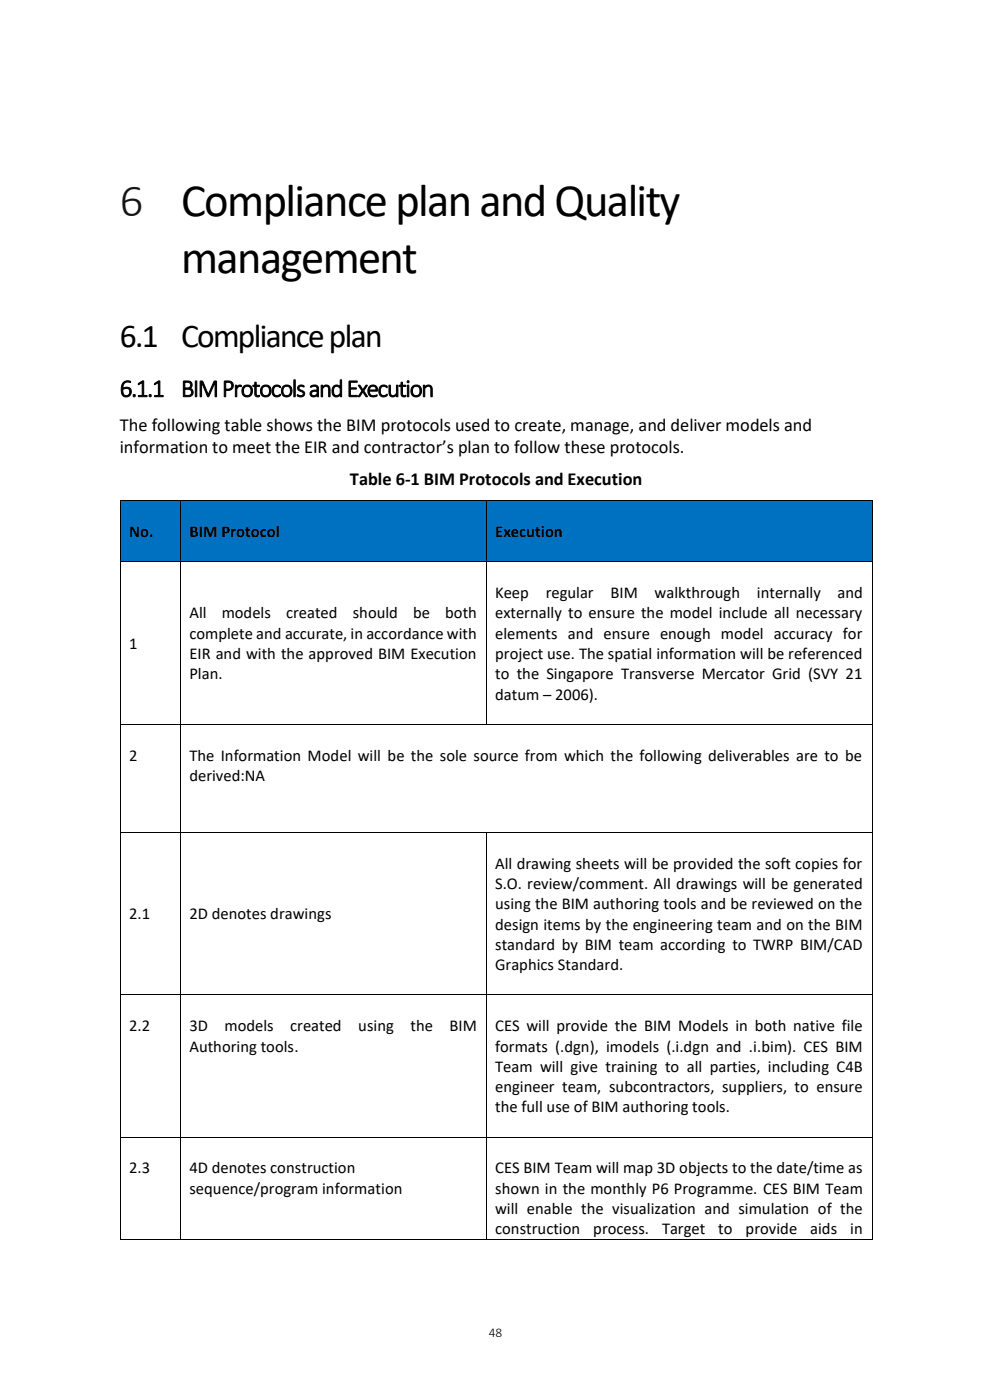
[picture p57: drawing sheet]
<svg xmlns="http://www.w3.org/2000/svg" width="210mm" height="297mm" viewBox="0 0 210 297" stroke-linecap="round" stroke-linejoin="round" font-family="sans-serif">
<defs><g id="words">
<text font-size="9.9" fill="#151515" x="25.4" y="45.9">6</text>
<g font-size="9.9">
<text x="38.4" y="45.9">Compliance plan and Quality</text>
<text x="38.4" y="58">management</text>
</g>
<text font-size="7.1" x="25.4" y="73.7">6.1 Compliance plan</text>
<text font-size="5.3" x="25.4" y="84.2">6.1.1 BIM Protocols and Execution</text>
<g font-size="3.9">
<text x="25.4" y="91.4">The following table shows the BIM protocols used to create, manage, and deliver models and</text>
<text x="25.4" y="96.1">information to meet the EIR and contractor’s plan to follow these protocols.</text>
<text x="74.2" y="103">Table 6-1 BIM Protocols and Execution</text>
</g>
<g font-size="3.5">
<text x="27.4" y="113.9">No.</text>
<text x="40.2" y="113.9">BIM Protocol</text>
<text x="105" y="113.9">Execution</text>
<text x="40.2" y="131.2">All</text>
<text x="47" y="131.2">models</text>
<text x="60.7" y="131.2">created</text>
<text x="74.8" y="131.2">should</text>
<text x="87.6" y="131.2">be</text>
<text x="94.4" y="131.2">both</text>
<text x="105" y="126.9">Keep</text>
<text x="105" y="131.2">externally to ensure the model include all necessary</text>
<text x="115.8" y="126.9">regular</text>
<text x="129.5" y="126.9">BIM</text>
<text x="138.9" y="126.9">walkthrough</text>
<text x="160.6" y="126.9">internally</text>
<text x="177.7" y="126.9">and</text>
<text x="27.4" y="137.7">1</text>
<text x="40.2" y="135.5">complete and accurate, in accordance with</text>
<text x="105" y="135.5">elements and ensure enough model accuracy for</text>
<text x="40.2" y="139.8">EIR and with the approved BIM Execution</text>
<text x="105" y="139.8">project use. The spatial information will be referenced</text>
<text x="40.2" y="144.1">Plan.</text>
<text x="105" y="144.1">to the Singapore Transverse Mercator Grid (SVY 21</text>
<text x="105" y="148.4">datum – 2006).</text>
<text x="27.4" y="161.4">2</text>
<text x="40.2" y="161.4">The Information Model will be the sole source from which the following deliverables are to be</text>
<text x="40.2" y="165.7">derived:NA</text>
<text x="105" y="184.3">All drawing sheets will be provided the soft copies for</text>
<text x="105" y="188.6">S.O. review/comment. All drawings will be generated</text>
<text x="27.4" y="195.1">2.1</text>
<text x="40.2" y="195.1">2D denotes drawings</text>
<text x="105" y="192.9">using the BIM authoring tools and be reviewed on the</text>
<text x="105" y="197.2">design items by the engineering team and on the BIM</text>
<text x="105" y="201.5">standard by BIM team according to TWRP BIM/CAD</text>
<text x="105" y="205.9">Graphics Standard.</text>
<text x="27.4" y="218.8">2.2</text>
<text x="40.2" y="218.8">3D</text>
<text x="47.6" y="218.8">models</text>
<text x="61.6" y="218.8">created</text>
<text x="76" y="218.8">using</text>
<text x="87.1" y="218.8">the</text>
<text x="95.4" y="218.8">BIM</text>
<text x="105" y="218.8">CES will provide the BIM Models in both native file</text>
<text x="40.2" y="223.1">Authoring tools.</text>
<text x="105" y="223.1">formats (.dgn), imodels (.i.dgn and .i.bim). CES BIM</text>
<text x="105" y="227.4">Team will give training to all parties, including C4B</text>
<text x="105" y="231.7">engineer team, subcontractors, suppliers, to ensure</text>
<text x="105" y="236">the full use of BIM authoring tools.</text>
<text x="27.4" y="249">2.3</text>
<text x="40.2" y="249">4D denotes construction</text>
<text x="105" y="249">CES BIM Team will map 3D objects to the date/time as</text>
<text x="40.2" y="253.3">sequence/program information</text>
<text x="105" y="253.3">shown in the monthly P6 Programme. CES BIM Team</text>
<text x="105" y="257.6">will enable the visualization and simulation of the</text>
<text x="105" y="261.9">construction</text>
<text x="125.9" y="261.9">process.</text>
<text x="140.4" y="261.9">Target</text>
<text x="152.4" y="261.9">to</text>
<text x="158.2" y="261.9">provide</text>
<text x="171.9" y="261.9">aids</text>
<text x="180.4" y="261.9">in</text>
</g>
<text font-size="2.8" x="103.7" y="283.6">48</text>
</g></defs>
<g fill="#0070c0">
<path d="M25.6 106.3h12.6v12.8h-12.6z" fill-rule="evenodd"/>
<path d="M27.4 106.3h9v12.8h-9z" fill-rule="evenodd"/>
<path d="M38.4 106.3h64.7v12.8h-64.7z" fill-rule="evenodd"/>
<path d="M40.2 106.3h61v12.8h-61z" fill-rule="evenodd"/>
<path d="M103.2 106.3h81.7v12.8h-81.7z" fill-rule="evenodd"/>
<path d="M105 106.3h78.1v12.8h-78.1z" fill-rule="evenodd"/>
</g>
<g fill="#000">
<path d="M25.4 106.1h.2v.2h-.2z" fill-rule="evenodd"/>
<path d="M25.4 106.1h.2v.2h-.2z" fill-rule="evenodd"/>
<path d="M25.4 119.1h.2v.2h-.2z" fill-rule="evenodd"/>
<path d="M38.2 106.1h.2v.2h-.2z" fill-rule="evenodd"/>
<path d="M38.2 119.1h.2v.2h-.2z" fill-rule="evenodd"/>
<path d="M103.1 106.1h.1v.2h-.1z" fill-rule="evenodd"/>
<path d="M103.1 119.1h.1v.2h-.1z" fill-rule="evenodd"/>
<path d="M184.9 106.1h.2v.2h-.2z" fill-rule="evenodd"/>
<path d="M184.9 106.1h.2v.2h-.2z" fill-rule="evenodd"/>
<path d="M184.9 119.1h.2v.2h-.2z" fill-rule="evenodd"/>
<path d="M25.4 153.6h.2v.2h-.2z" fill-rule="evenodd"/>
<path d="M38.2 153.6h.2v.2h-.2z" fill-rule="evenodd"/>
<path d="M103.1 153.6h.1v.2h-.1z" fill-rule="evenodd"/>
<path d="M184.9 153.6h.2v.2h-.2z" fill-rule="evenodd"/>
<path d="M25.4 176.5h.2v.2h-.2z" fill-rule="evenodd"/>
<path d="M38.2 176.5h.2v.2h-.2z" fill-rule="evenodd"/>
<path d="M103.1 176.5h.1v.2h-.1z" fill-rule="evenodd"/>
<path d="M184.9 176.5h.2v.2h-.2z" fill-rule="evenodd"/>
<path d="M25.4 211h.2v.2h-.2z" fill-rule="evenodd"/>
<path d="M38.2 211h.2v.2h-.2z" fill-rule="evenodd"/>
<path d="M103.1 211h.1v.2h-.1z" fill-rule="evenodd"/>
<path d="M184.9 211h.2v.2h-.2z" fill-rule="evenodd"/>
<path d="M25.4 241.2h.2v.1h-.2z" fill-rule="evenodd"/>
<path d="M38.2 241.2h.2v.1h-.2z" fill-rule="evenodd"/>
<path d="M103.1 241.2h.1v.1h-.1z" fill-rule="evenodd"/>
<path d="M184.9 241.2h.2v.1h-.2z" fill-rule="evenodd"/>
<path d="M25.4 262.8h.2v.2h-.2z" fill-rule="evenodd"/>
<path d="M25.4 262.8h.2v.2h-.2z" fill-rule="evenodd"/>
<path d="M38.2 262.8h.2v.2h-.2z" fill-rule="evenodd"/>
<path d="M103.1 262.8h.1v.2h-.1z" fill-rule="evenodd"/>
<path d="M184.9 262.8h.2v.2h-.2z" fill-rule="evenodd"/>
<path d="M184.9 262.8h.2v.2h-.2z" fill-rule="evenodd"/>
</g>
<g fill="none" stroke="#000" stroke-width=".21">
<path d="M25.5 106.3v12.8M25.5 119.3v34.3M25.6 106.2h12.6M25.6 119.2h12.6M38.3 106.3v12.8M38.3 119.3v34.3M38.4 106.2h64.7M38.4 119.2h64.7M103.1 106.3v12.8M103.1 119.3v34.3M103.2 106.2h81.7M103.2 119.2h81.7"/>
<path d="M185 106.3v12.8M185 119.3v34.3M25.5 153.8v22.7M25.6 153.7h12.6M38.3 153.8v22.7M38.4 153.7h64.7M103.2 153.7h81.7M185 153.8v22.7M25.5 176.7v34.3M25.6 176.6h12.6M38.3 176.7v34.3M38.4 176.6h64.7"/>
<path d="M103.1 176.7v34.3M103.2 176.6h81.7M185 176.7v34.3M25.5 211.2v30M25.6 211.1h12.6M38.3 211.2v30M38.4 211.1h64.7M103.1 211.2v30M103.2 211.1h81.7M185 211.2v30M25.5 241.3v21.5M25.6 241.3h12.6"/>
<path d="M38.3 241.3v21.5M38.4 241.3h64.7M103.1 241.3v21.5M103.2 241.3h81.7M185 241.3v21.5M25.6 262.9h12.6M38.4 262.9h64.7M103.2 262.9h81.7"/>
</g>
<use href="#words"/>
</svg>
